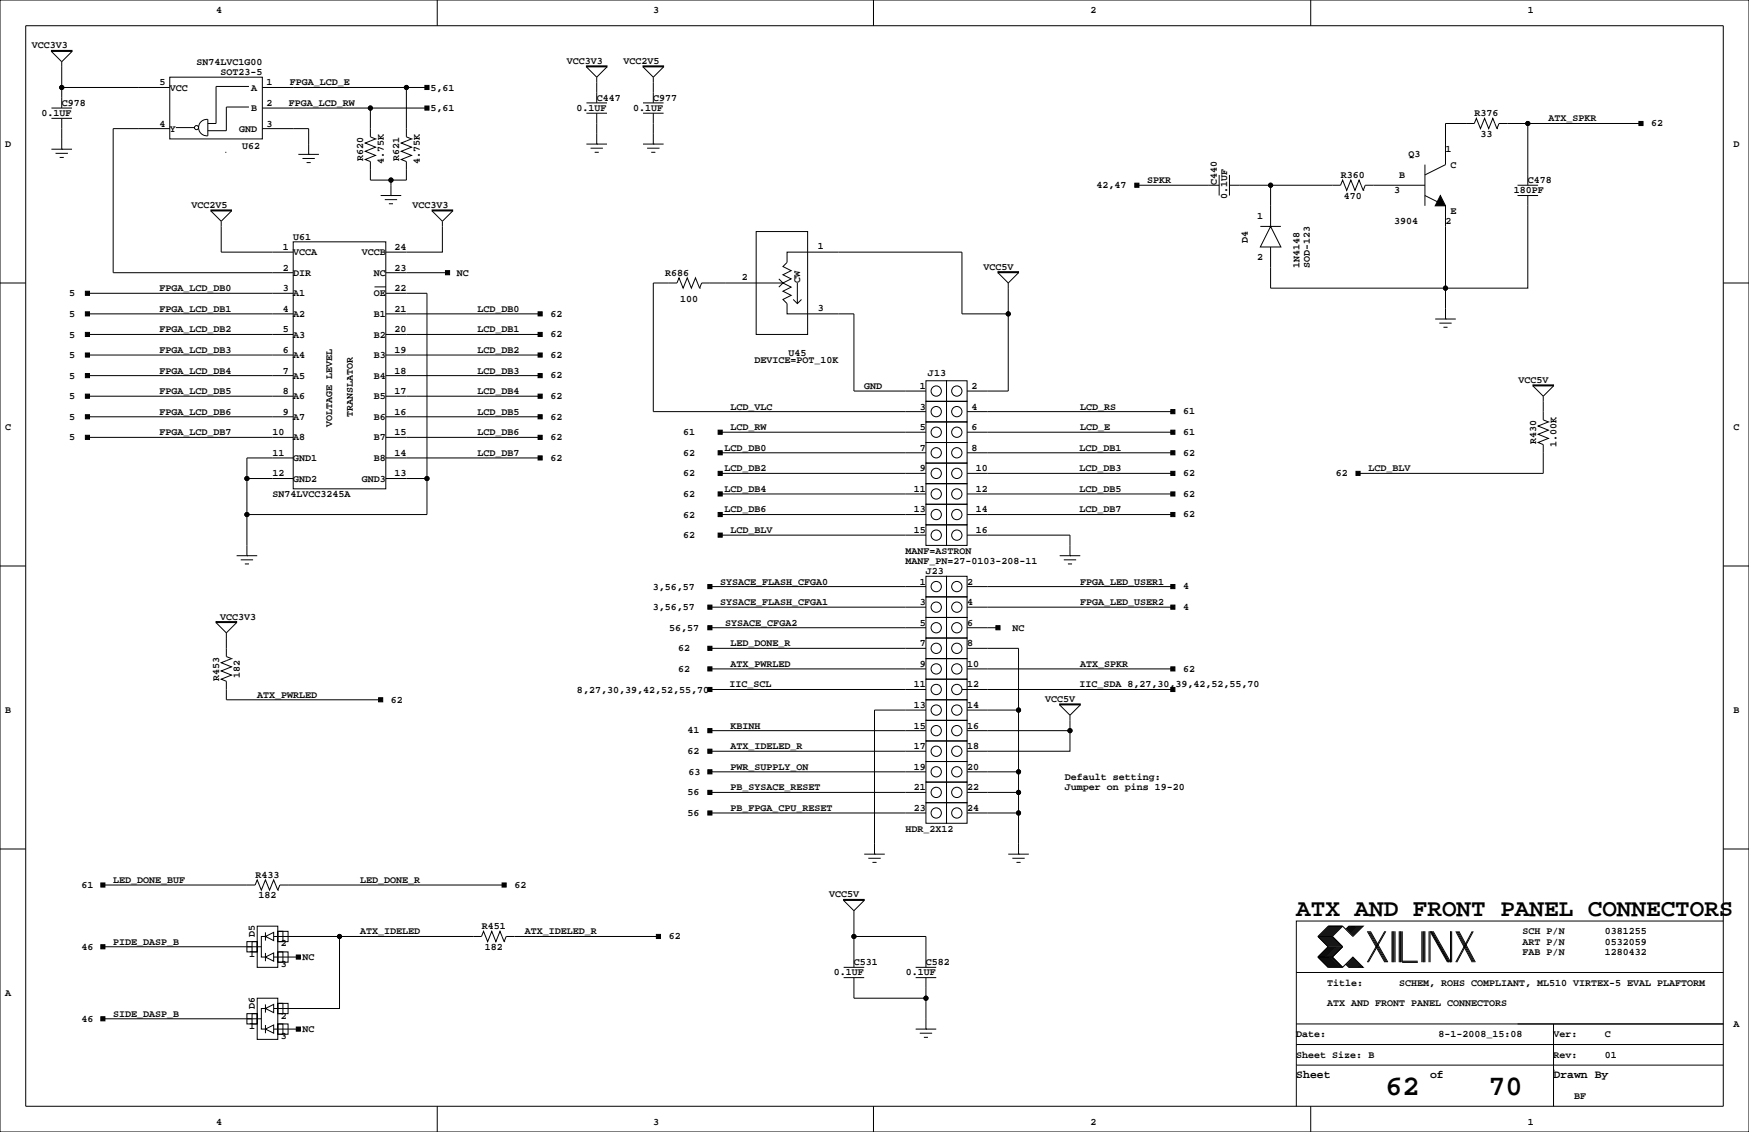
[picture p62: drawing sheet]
<svg xmlns="http://www.w3.org/2000/svg" width="432mm" height="279mm" viewBox="0 0 432 279" stroke-linecap="round" stroke-linejoin="round" font-family="sans-serif">
<defs><g id="words">
<g font-size="7.1">
<text x="342.1" y="270.3">62</text>
<text x="367.5" y="270.3">70</text>
</g>
<text font-size="6" x="320" y="226.1">ATX AND FRONT PANEL CONNECTORS</text>
<g font-size="2.8">
<text x="320" y="266.1">Sheet</text>
<text x="353.1" y="266.1">of</text>
<text x="383.5" y="266.1">Drawn By</text>
</g>
<g font-size="2.5">
<text x="53.3" y="3.3">4</text>
<text x="161.3" y="3.3">3</text>
<text x="269.2" y="3.3">2</text>
<text x="377.2" y="3.3">1</text>
<text x="7.9" y="11.9">VCC3V3</text>
<text x="48.5" y="16">SN74LVC1G00</text>
<text x="140" y="15.8">VCC3V3</text>
<text x="153.9" y="15.8">VCC2V5</text>
<text x="39.4" y="21.1">5</text>
<text x="41.9" y="22.4">VCC</text>
<text x="54.4" y="18.5">SOT23-5</text>
<text x="62" y="22.4">A</text>
<text x="65.8" y="21.1">1</text>
<text x="71.5" y="21.1">FPGA_LCD_E</text>
<text x="106.3" y="22.4">5,61</text>
<text x="10.3" y="28.6">0.1UF</text>
<text x="15.2" y="26.1">C978</text>
<text x="62" y="27.4">B</text>
<text x="65.8" y="26.2">2</text>
<text x="71.3" y="26.2">FPGA_LCD_RW</text>
<text x="106.3" y="27.4">5,61</text>
<text x="142.3" y="27.4">0.1UF</text>
<text x="147.3" y="24.8">C447</text>
<text x="156.3" y="27.4">0.1UF</text>
<text x="161.3" y="24.8">C977</text>
<text x="364.1" y="28.7">R376</text>
<text x="382.3" y="30">ATX_SPKR</text>
<text x="39.4" y="31.2">4</text>
<text x="41.9" y="32.5">Y</text>
<text x="59.1" y="32.5">GND</text>
<text x="65.8" y="31.2">3</text>
<text x="365.5" y="33.8">33</text>
<text x="407.7" y="31.2">62</text>
<text x="1.3" y="36.3">D</text>
<text x="59.8" y="36.8">U62</text>
<text x="89.7" y="39.8" transform="rotate(-90 89.7 39.8)">R620</text>
<text x="94.7" y="40.5" transform="rotate(-90 94.7 40.5)">4.75K</text>
<text x="98.6" y="39.8" transform="rotate(-90 98.6 39.8)">R621</text>
<text x="103.6" y="40.5" transform="rotate(-90 103.6 40.5)">4.75K</text>
<text x="347.8" y="38.8">Q3</text>
<text x="356.9" y="37.6">1</text>
<text x="358.1" y="41.4">C</text>
<text x="428" y="36.3">D</text>
<text x="270.7" y="46.4">42,47</text>
<text x="283.2" y="45.2">SPKR</text>
<text x="300.4" y="45.7" transform="rotate(-90 300.4 45.7)">C440</text>
<text x="331" y="43.9">R360</text>
<text x="344.2" y="47.8">3</text>
<text x="345.4" y="43.9">B</text>
<text x="373.7" y="47.7">180PF</text>
<text x="377.2" y="45.1">C478</text>
<text x="47.2" y="51.3">VCC2V5</text>
<text x="101.9" y="51.3">VCC3V3</text>
<text x="303" y="49.2" transform="rotate(-90 303 49.2)">0.1UF</text>
<text x="331.8" y="49">470</text>
<text x="358.1" y="52.8">E</text>
<text x="72.4" y="59.2">U61</text>
<text x="308" y="59.9" transform="rotate(-90 308 59.9)">D4</text>
<text x="310.4" y="54">1</text>
<text x="344.2" y="55.4">3904</text>
<text x="356.9" y="55.4">2</text>
<text x="69.8" y="61.7">1</text>
<text x="72.4" y="63">VCCA</text>
<text x="89.3" y="63">VCCB</text>
<text x="97.4" y="61.7">24</text>
<text x="201.9" y="61.5">1</text>
<text x="310.4" y="64.2">2</text>
<text x="39.4" y="71.9">FPGA_LCD_DB0</text>
<text x="69.8" y="71.9">3</text>
<text x="69.8" y="66.8">2</text>
<text x="72.4" y="68.1">DIR</text>
<text x="92.3" y="68.1">NC</text>
<text x="97.4" y="71.9">22</text>
<text x="97.4" y="66.8">23</text>
<text x="112.8" y="68">NC</text>
<text x="164.3" y="68.1">R686</text>
<text x="183.2" y="69.1">2</text>
<text x="197.5" y="69.8" transform="rotate(-90 197.5 69.8)">CW</text>
<text x="242.8" y="66.6">VCC5V</text>
<text x="320.8" y="66" transform="rotate(-90 320.8 66)">1N4148</text>
<text x="323.3" y="66" transform="rotate(-90 323.3 66)">SOD-123</text>
<text x="17" y="73.2">5</text>
<text x="39.4" y="77">FPGA_LCD_DB1</text>
<text x="69.8" y="77">4</text>
<text x="72.4" y="73.2">A1</text>
<text x="92.3" y="73.2">OE</text>
<text x="97.4" y="77">21</text>
<text x="117.9" y="77">LCD_DB0</text>
<text x="168" y="74.4">100</text>
<text x="201.9" y="76.7">3</text>
<text x="17" y="78.2">5</text>
<text x="17" y="83.3">5</text>
<text x="39.4" y="82">FPGA_LCD_DB2</text>
<text x="69.8" y="82">5</text>
<text x="72.4" y="83.3">A3</text>
<text x="72.4" y="78.2">A2</text>
<text x="92.3" y="83.3">B2</text>
<text x="92.3" y="78.2">B1</text>
<text x="97.4" y="82">20</text>
<text x="117.9" y="82">LCD_DB1</text>
<text x="135.9" y="78.2">62</text>
<text x="135.9" y="83.2">62</text>
<text x="17" y="88.4">5</text>
<text x="39.4" y="87.1">FPGA_LCD_DB3</text>
<text x="69.8" y="87.1">6</text>
<text x="72.4" y="88.4">A4</text>
<text x="92.3" y="88.4">B3</text>
<text x="97.4" y="87.1">19</text>
<text x="117.9" y="87.1">LCD_DB2</text>
<text x="135.9" y="88.3">62</text>
<text x="186.3" y="89.7">DEVICE=POT_10K</text>
<text x="194.7" y="87.9">U45</text>
<text x="17" y="93.5">5</text>
<text x="39.4" y="92.2">FPGA_LCD_DB4</text>
<text x="69.8" y="92.2">7</text>
<text x="72.4" y="93.5">A5</text>
<text x="92.3" y="93.5">B4</text>
<text x="97.4" y="92.2">18</text>
<text x="117.9" y="92.2">LCD_DB3</text>
<text x="135.9" y="93.4">62</text>
<text x="229.1" y="92.7">J13</text>
<text x="374.9" y="94.5">VCC5V</text>
<text x="17" y="98.6">5</text>
<text x="39.4" y="97.3">FPGA_LCD_DB5</text>
<text x="69.8" y="97.3">8</text>
<text x="72.4" y="98.6">A6</text>
<text x="92.3" y="98.6">B5</text>
<text x="97.4" y="97.3">17</text>
<text x="117.9" y="97.3">LCD_DB4</text>
<text x="135.9" y="98.5">62</text>
<text x="180.3" y="101.1">LCD_VLC</text>
<text x="213.4" y="96">GND</text>
<text x="227.1" y="96">1</text>
<text x="227.1" y="101.1">3</text>
<text x="239.8" y="96">2</text>
<text x="239.8" y="101.1">4</text>
<text x="266.7" y="101.1">LCD_RS</text>
<text x="1.3" y="106.2">C</text>
<text x="17" y="103.6">5</text>
<text x="39.4" y="102.4">FPGA_LCD_DB6</text>
<text x="39.4" y="107.4">FPGA_LCD_DB7</text>
<text x="67.3" y="107.4">10</text>
<text x="69.8" y="102.4">9</text>
<text x="72.4" y="103.6">A7</text>
<text x="82" y="105.4" transform="rotate(-90 82 105.4)">VOLTAGE LEVEL</text>
<text x="87.1" y="102.9" transform="rotate(-90 87.1 102.9)">TRANSLATOR</text>
<text x="92.3" y="103.6">B6</text>
<text x="97.4" y="107.4">15</text>
<text x="97.4" y="102.4">16</text>
<text x="117.9" y="102.4">LCD_DB5</text>
<text x="117.9" y="107.4">LCD_DB6</text>
<text x="135.9" y="103.6">62</text>
<text x="168.7" y="107.4">61</text>
<text x="180.3" y="106.2">LCD_RW</text>
<text x="227.1" y="106.2">5</text>
<text x="239.8" y="106.2">6</text>
<text x="266.7" y="106.2">LCD_E</text>
<text x="292.1" y="102.3">61</text>
<text x="292.1" y="107.4">61</text>
<text x="428" y="106.2">C</text>
<text x="17" y="108.7">5</text>
<text x="67.3" y="112.5">11</text>
<text x="72.4" y="113.8">GND1</text>
<text x="72.4" y="108.7">A8</text>
<text x="92.3" y="113.8">B8</text>
<text x="92.3" y="108.7">B7</text>
<text x="97.4" y="112.5">14</text>
<text x="117.9" y="112.5">LCD_DB7</text>
<text x="135.9" y="108.6">62</text>
<text x="135.9" y="113.7">62</text>
<text x="168.7" y="112.5">62</text>
<text x="178.9" y="111.3">LCD_DB0</text>
<text x="227.1" y="111.3">7</text>
<text x="239.8" y="111.3">8</text>
<text x="266.5" y="111.3">LCD_DB1</text>
<text x="292.1" y="112.5">62</text>
<text x="379.2" y="109.6" transform="rotate(-90 379.2 109.6)">R430</text>
<text x="384.3" y="110.4" transform="rotate(-90 384.3 110.4)">1.00K</text>
<text x="67.3" y="117.6">12</text>
<text x="72.4" y="118.9">GND2</text>
<text x="89.3" y="118.9">GND3</text>
<text x="97.4" y="117.6">13</text>
<text x="168.7" y="117.6">62</text>
<text x="178.9" y="116.3">LCD_DB2</text>
<text x="227.1" y="116.3">9</text>
<text x="240.9" y="116.3">10</text>
<text x="266.5" y="116.3">LCD_DB3</text>
<text x="292.1" y="117.5">62</text>
<text x="329.8" y="117.5">62</text>
<text x="337.8" y="116.3">LCD_BLV</text>
<text x="67.3" y="122.7">SN74LVCC3245A</text>
<text x="168.7" y="122.7">62</text>
<text x="178.9" y="121.4">LCD_DB4</text>
<text x="225.6" y="121.4">11</text>
<text x="240.9" y="121.4">12</text>
<text x="266.5" y="121.4">LCD_DB5</text>
<text x="292.1" y="122.6">62</text>
<text x="168.7" y="127.8">62</text>
<text x="178.9" y="126.5">LCD_DB6</text>
<text x="180.3" y="131.6">LCD_BLV</text>
<text x="225.6" y="131.6">15</text>
<text x="225.6" y="126.5">13</text>
<text x="240.9" y="126.5">14</text>
<text x="240.9" y="131.6">16</text>
<text x="266.5" y="126.5">LCD_DB7</text>
<text x="292.1" y="127.7">62</text>
<text x="168.7" y="132.8">62</text>
<text x="223.5" y="136.7">MANF=ASTRON</text>
<text x="223.5" y="139.2">MANF_PN=27-0103-208-11</text>
<text x="228.6" y="141.7">J23</text>
<text x="161.2" y="145.5">3,56,57</text>
<text x="177.8" y="144.3">SYSACE_FLASH_CFGA0</text>
<text x="177.8" y="149.4">SYSACE_FLASH_CFGA1</text>
<text x="227.1" y="144.3">1</text>
<text x="227.1" y="149.4">3</text>
<text x="238.8" y="144.3">2</text>
<text x="238.8" y="149.4">4</text>
<text x="266.7" y="144.3">FPGA_LED_USER1</text>
<text x="266.7" y="149.4">FPGA_LED_USER2</text>
<text x="292.1" y="145.5">4</text>
<text x="54.4" y="152.9">VCC3V3</text>
<text x="161.2" y="150.6">3,56,57</text>
<text x="165.2" y="155.7">56,57</text>
<text x="179.1" y="154.4">SYSACE_CFGA2</text>
<text x="227.1" y="154.4">5</text>
<text x="238.8" y="154.4">6</text>
<text x="250" y="155.6">NC</text>
<text x="292.1" y="150.6">4</text>
<text x="167.4" y="160.8">62</text>
<text x="180.3" y="159.5">LED_DONE_R</text>
<text x="227.1" y="159.5">7</text>
<text x="238.8" y="159.5">8</text>
<text x="59.2" y="167.3" transform="rotate(-90 59.2 167.3)">182</text>
<text x="167.4" y="165.9">62</text>
<text x="180.3" y="164.6">ATX_PWRLED</text>
<text x="227.1" y="164.6">9</text>
<text x="238.8" y="164.6">10</text>
<text x="266.7" y="164.6">ATX_SPKR</text>
<text x="292.1" y="165.8">62</text>
<text x="54.1" y="168.1" transform="rotate(-90 54.1 168.1)">R453</text>
<text x="63.5" y="172.2">ATX_PWRLED</text>
<text x="96.5" y="173.4">62</text>
<text x="142.5" y="170.9">8,27,30,39,42,52,55,70</text>
<text x="180.1" y="169.7">IIC_SCL</text>
<text x="225.6" y="169.7">11</text>
<text x="238.8" y="169.7">12</text>
<text x="258.1" y="173.2">VCC5V</text>
<text x="266.5" y="169.7">IIC_SDA 8,27,30,39,42,52,55,70</text>
<text x="1.3" y="176">B</text>
<text x="180.3" y="179.8">KBINH</text>
<text x="225.6" y="174.8">13</text>
<text x="225.6" y="179.8">15</text>
<text x="238.8" y="174.8">14</text>
<text x="238.8" y="179.8">16</text>
<text x="428" y="176">B</text>
<text x="169.8" y="181">41</text>
<text x="180.3" y="184.9">ATX_IDELED_R</text>
<text x="225.6" y="184.9">17</text>
<text x="238.8" y="184.9">18</text>
<text x="169.8" y="186.1">62</text>
<text x="170" y="191.3">63</text>
<text x="180.3" y="190">PWR_SUPPLY_ON</text>
<text x="225.6" y="190">19</text>
<text x="238.8" y="190">20</text>
<text x="169.8" y="196.3">56</text>
<text x="180.3" y="195.1">PB_SYSACE_RESET</text>
<text x="225.6" y="195.1">21</text>
<text x="238.8" y="195.1">22</text>
<text x="262.9" y="192.5">Default setting:</text>
<text x="262.9" y="195.1">Jumper on pins 19-20</text>
<text x="169.8" y="201.4">56</text>
<text x="180.3" y="200.2">PB_FPGA_CPU_RESET</text>
<text x="225.6" y="200.2">23</text>
<text x="238.8" y="200.2">24</text>
<text x="223.5" y="205.2">HDR_2X12</text>
<text x="20.1" y="219.2">61</text>
<text x="27.9" y="217.9">LED_DONE_BUF</text>
<text x="63.1" y="216.7">R433</text>
<text x="63.8" y="221.7">182</text>
<text x="88.9" y="217.9">LED_DONE_R</text>
<text x="127" y="219.1">62</text>
<text x="204.7" y="221.5">VCC5V</text>
<text x="27.9" y="233.2">PIDE_DASP_B</text>
<text x="62.9" y="231.4" transform="rotate(-90 62.9 231.4)">D5</text>
<text x="69.4" y="233.6">2</text>
<text x="88.9" y="230.6">ATX_IDELED</text>
<text x="119" y="229.4">R451</text>
<text x="129.5" y="230.6">ATX_IDELED_R</text>
<text x="165.1" y="231.8">62</text>
<text x="375.9" y="230.6">SCH P/N</text>
<text x="375.9" y="233.2">ART P/N</text>
<text x="396.2" y="230.6">0381255</text>
<text x="396.2" y="233.2">0532059</text>
<text x="20.1" y="234.4">46</text>
<text x="61.5" y="236.2">1</text>
<text x="69.4" y="238.7">3</text>
<text x="74.7" y="236.9">NC</text>
<text x="119.7" y="234.4">182</text>
<text x="210.8" y="238.2">C531</text>
<text x="228.6" y="238.2">C582</text>
<text x="375.9" y="235.7">FAB P/N</text>
<text x="396.2" y="235.7">1280432</text>
<text x="1.3" y="245.9">A</text>
<text x="205.8" y="240.7">0.1UF</text>
<text x="223.6" y="240.7">0.1UF</text>
<text x="327.7" y="243.3">Title:</text>
<text x="345.4" y="243.3">SCHEM, ROHS COMPLIANT, ML510 VIRTEX-5 EVAL PLAFTORM</text>
<text x="27.9" y="251">SIDE_DASP_B</text>
<text x="62.9" y="249.1" transform="rotate(-90 62.9 249.1)">D6</text>
<text x="69.4" y="251.4">2</text>
<text x="327.7" y="248.4">ATX AND FRONT PANEL CONNECTORS</text>
<text x="20.1" y="252.2">46</text>
<text x="61.5" y="253.9">1</text>
<text x="69.4" y="256.5">3</text>
<text x="74.7" y="254.7">NC</text>
<text x="320" y="256">Date:</text>
<text x="355.2" y="256">8-1-2008_15:08</text>
<text x="383.5" y="256">Ver:</text>
<text x="396.2" y="256">C</text>
<text x="428" y="253.5">A</text>
<text x="320" y="261.1">Sheet Size: B</text>
<text x="383.5" y="261.1">Rev:</text>
<text x="396.2" y="261.1">01</text>
<text x="388.6" y="271.3">BF</text>
<text x="53.3" y="277.6">4</text>
<text x="161.3" y="277.6">3</text>
<text x="269.2" y="277.6">2</text>
<text x="377.2" y="277.6">1</text>
</g>
</g></defs>
<g fill="none" stroke="#000" stroke-width=".25">
<path d="M0 0h431.8v279.4h-431.8zM6.3 6.3h419.1v266.7h-419zM12.7 12.4h5.1v.3h-5.1zM12.7 12.7l2.5 2.5M15.2 15.2v6.4M17.8 12.7l-2.6 2.5M41.9 19.1h22.9v15.2h-22.9zM107.9 0v6.3M144.8 16.3h5.1v.2h-5.1zM144.8 16.5l2.5 2.6M147.3 19v6.4M149.9 16.5l-2.6 2.5"/>
<path d="M158.7 16.3h5.1v.2h-5.1zM158.8 16.5l2.5 2.6M161.3 19v6.4M163.8 16.5l-2.5 2.5M215.6 0v6.3M323.6 0v6.3M12.7 29.2h5.1M12.7 36.8h5.1M12.7 26.7h5.1M13.7 37.8h3.1M14.7 38.9h1M15.2 36.8h.1"/>
<path d="M15.2 29.2v7.6M41.9 21.6h-26.7v5.1M41.9 31.8l-14-.1v35.6h44.5M43.4 31.5h4.6M51.3 29.5v4a2.03 2.03 0 0 1-2.3-2 2.03 2.03 0 0 1 2.3-2M55.6 37.6h.3M61.5 26.4h-5.6v5.9h-4.6M61.5 21.3h-8.2v9.2h-2M64.8 21.6h40.6M64.8 26.7h40.6M64.8 31.8h11.4v6.3M73.7 38.1h5"/>
<path d="M74.7 39.1h3M76.2 38.1h.1M91.4 26.7v7.1l1.3 .5M92.7 34.3l-2.5 1 2.5 1-2.5 1 2.5 1.1-2.5 1 1.2 .5v4.5h8.9v-4.5l-1.2-.5 2.5-1-2.5-1.1 2.5-1-2.5-1 2.5-1M92.7 34.3h.1M100.3 21.6v12.2l1.3 .5M101.6 34.3h.1M144.8 25.4h5.1M144.8 27.9h5.1M144.8 35.6h5.1M145.8 36.6h3M146.8 37.6h1"/>
<path d="M147.3 35.6h.1M147.3 27.9v7.7M158.7 25.4h5.1M158.7 27.9h5.1M158.7 35.6h5.1M159.8 36.6h3M160.8 37.6h1M161.3 35.6h.1M161.3 27.9v7.7M369.6 31.8h.1M369.6 31.8l-1-2.6-1.1 2.6-1-2.6-1 2.6-1-2.6-.5 1.3h-7.1v10.1l-5.1 2.6M377.2 30.5v15.2"/>
<path d="M405.1 30.5h-35l-.5 1.3M52.1 52.1l2.5 2.5M52.1 51.8h5v.3h-5zM54.6 54.6v7.6h17.8M57.1 52.1l-2.5 2.5M72.4 59.7h22.8v61h-22.8zM75.7 40.1h1M94 48.3h5.1M95 49.3h3M96 50.3h1M96.5 48.3h.1M96.5 44.4v3.9"/>
<path d="M106.7 51.8h5.1v.3h-5.1zM106.7 52.1l2.5 2.5M109.2 54.6v7.6h-14M111.8 52.1l-2.6 2.5M186.7 57.2h12.7v25.3h-12.7zM280.7 45.7h20.3M301 43.2v5.1M303.5 45.7h27.5l.5-1.3 1 2.6 1-2.6 1 2.6 1-2.6 1 2.6M303.5 43.2v5.1M311.1 55.9h2.6l-2.6 5.1h5.1l-2.5-5.1h2.5M313.7 45.7v10.2M336.5 47h.1"/>
<path d="M351.8 45.7h-14.7l-.5 1.3M351.8 48.3l5.1 2.5v20.3h-43.2v-10.1M351.8 40.6v10.2M374.6 48.3h5.1M374.7 45.7h5M377.2 48.3v22.8h-20.3v7.6M0 69.8h6.3M21.6 77.5h50.8M21.6 72.4h50.8M92.5 70.8h2.8M95.2 67.3h15.3M95.2 77.5h38.1"/>
<path d="M95.2 72.4h10.2v54.6h-44.4M172.7 71.1h.1M172.7 71.1l-1-2.5-1 2.5-1-2.5-1 2.5-1.1-2.5-.5 1.2h-5.8v31.8h67.3M192.3 68.8l1 1.1-1 1M193.3 69.8h-20.1l-.5 1.3M195.8 73.9l1 1 1.1-1M196.8 69.8v5.1M246.4 67.3l2.5 2.5M246.4 67.1h5.1v.2h-5.1zM248.9 69.8v26.7h-10.1M248.9 77.5h-11.4v-15.3h-43.2v2.6l-1 1 2 1-2 1 2 1-2 1.1 2 1-2 1 2 1-2 1 1 1v2.6h16.5v19h17.8M251.5 67.3l-2.6 2.5"/>
<path d="M354.3 78.7h5.1M355.3 79.8h3.1M356.9 78.7h.1M425.4 69.8h6.4M21.6 97.8h50.8M21.6 92.7h50.8M21.6 82.5h50.8M21.6 87.6h50.8M95.2 97.8h38.1M95.2 92.7h38.1M95.2 82.5h38.1M95.2 87.6h38.1"/>
<path d="M228.6 99.1h5.1v5h-5.1zM228.6 94h5.1v5.1h-5.1zM233.7 99.1h5.1v5h-5.1zM233.7 94h5.1v5.1h-5.1zM356.4 80.8h1M378.5 95.3l2.5 2.5M378.5 95h5v.2h-5zM381 97.8v5.8l1.3 .5M383.5 95.2l-2.5 2.6M21.6 107.9h50.8M21.6 102.9h50.8M61 118.1h11.4"/>
<path d="M72.4 113h-11.4v24.2M95.2 107.9h38.1M95.2 102.9h38.1M95.2 113h38.1M95.2 118.1h10.2M177.8 106.7h50.8M177.8 111.8h50.8M177.8 116.8h50.8M228.6 109.2h5.1v5.1h-5.1zM228.6 114.3h5.1v5.1h-5.1zM228.6 119.4h5.1v5.1h-5.1zM228.6 104.1h5.1v5.1h-5.1z"/>
<path d="M233.7 114.3h5.1v5.1h-5.1zM233.7 119.4h5.1v5.1h-5.1zM233.7 104.1h5.1v5.1h-5.1zM233.7 109.2h5.1v5.1h-5.1zM238.8 106.7h50.8M238.8 101.6h50.8M238.8 111.8h50.8M238.8 116.8h50.8M382.3 104.1h.1M382.3 104.1l-2.6 1.1 2.6 1-2.6 1 2.6 1-2.6 1 1.3 .5v7.1h-45.7M0 139.7h6.3M58.4 137.2h5.1"/>
<path d="M59.4 138.2h3.1M60.5 139.2h1M61 137.2h.1M177.8 121.9h50.8M177.8 127h50.8M177.8 132.1h50.8M228.6 124.5h5.1v5h-5.1zM228.6 129.5h5.1v5.1h-5.1zM233.7 124.5h5.1v5h-5.1zM233.7 129.5h5.1v5.1h-5.1zM238.8 132.1h25.4v5.1M238.8 121.9h50.8"/>
<path d="M238.8 127h50.8M261.6 137.2h5.1M262.6 138.2h3.1M263.7 139.2h1M264.2 137.2h.1M425.4 139.7h6.4M53.3 153.4h5.1v.3h-5.1zM53.3 153.7l2.6 2.5M55.9 156.2v5.9l1.2 .5M58.4 153.7l-2.5 2.5M175.3 149.9h53.3M175.3 144.8h53.3"/>
<path d="M175.3 154.9h53.3M228.6 157.5h5.1v5.1h-5.1zM228.6 152.4h5.1v5.1h-5.1zM228.6 147.3h5.1v5.1h-5.1zM228.6 142.2h5.1v5.1h-5.1zM233.7 157.5h5.1v5.1h-5.1zM233.7 152.4h5.1v5.1h-5.1zM233.7 147.3h5.1v5.1h-5.1zM233.7 142.2h5.1v5.1h-5.1zM238.8 149.9h50.8M238.8 144.8h50.8M238.8 154.9h7.6"/>
<path d="M57.1 162.6h.1M57.1 162.6l-2.5 1 2.5 1-2.5 1 2.5 1-2.5 1 1.3 .5v4.6h38.1M175.3 160h53.3M175.3 165.1h53.3M175.3 170.2h53.3M228.6 175.3h-12.7v35.5M228.6 170.2h.1M228.6 162.6h5.1v5h-5.1zM228.6 167.6h5.1v5.1h-5.1zM228.6 172.7h5.1v5.1h-5.1zM228.6 177.8h5.1v5.1h-5.1zM233.7 162.6h5.1v5h-5.1z"/>
<path d="M233.7 167.6h5.1v5.1h-5.1zM233.7 172.7h5.1v5.1h-5.1zM233.7 177.8h5.1v5.1h-5.1zM237.5 170.2h52.1M238.8 160h12.7v50.8M238.8 175.3h12.7M238.8 165.1h50.8M261.6 173.7h5.1v.3h-5.1zM261.6 174l2.6 2.5M264.2 176.5v8.9h-25.4M266.7 174l-2.5 2.5M175.3 190.5h53.3"/>
<path d="M175.3 195.6h53.3M175.3 180.3h53.3M175.3 185.4h53.3M228.6 182.9h5.1v5.1h-5.1zM228.6 188h5.1v5h-5.1zM228.6 193h5.1v5.1h-5.1zM228.6 198.1h5.1v5.1h-5.1zM233.7 182.9h5.1v5.1h-5.1zM233.7 193h5.1v5.1h-5.1zM233.7 198.1h5.1v5.1h-5.1zM233.7 188h5.1v5h-5.1zM238.8 190.5h12.7"/>
<path d="M238.8 195.6h12.7M238.8 180.3h25.4M0 209.5h6.3M25.4 218.4h37.6l.5-1.2 1 2.5 1-2.5 1 2.5 1.1-2.5 1 2.5M68.6 219.7h.1M124.5 218.4h-55.4l-.5 1.3M175.3 200.7h53.3M213.4 210.8h5M214.4 211.8h3M215.4 212.9h1M215.9 210.8h.1M238.8 200.7h12.7"/>
<path d="M248.9 210.8h5.1M249.9 211.8h3.1M251 212.9h1M251.5 210.8h.1M425.4 209.5h6.4M25.4 233.7h39.1M61 232.4h2.5v2.5h-2.5zM62.2 232.4h1.3v2.5h-1.3zM63.5 228.6h5.1v10.2h-5.1zM65.5 231.1h-1v5.1h1M65.5 235.2v1l2.1-1v2l-2.1-1v1M65.5 230.1v1l2.1-1v2.1l-2.1-1.1v1.1"/>
<path d="M67.6 231.1h51.3l.5-1.2 1 2.5 1-2.5 1 2.5 1-2.5 1.1 2.5M67.6 236.2h6.1M68.6 234.9h1.2v2.6h-1.2zM68.6 234.9h2.5v2.6h-2.5zM68.6 229.9h2.5v2.5h-2.5zM68.6 229.9h1.2v2.5h-1.2zM83.8 231.1v17.8h-16.2M124.5 232.4h.1M162.6 231.1h-37.6l-.5 1.3M208.3 222.2l2.5 2.6M208.3 238.8h5.1M208.3 222h5.1v.2h-5.1z"/>
<path d="M210.8 224.8v14M210.8 231.1h17.8v7.7M213.4 222.2l-2.6 2.6M226.1 238.8h5M325.4 231.1h3.5M325.4 236.2h3.5M325.4 236.2l2.5 2.6h3.6M325.4 231.1l2.5 2.6-2.5 2.5M328.2 228.6l-2.6 2.5 2.6 2.6-2.6 2.5 2.6 2.6M328.4 228.6l-2.5 2.5 2.5 2.6-2.5 2.5 2.5 2.6M328.7 228.6l-2.6 2.5 2.6 2.6-2.6 2.5 2.6 2.6M328.9 231.1l2.6 2.6-2.6 2.5"/>
<path d="M328.9 236.2l2.6 2.6M328.9 228.6l-2.5 2.5 2.5 2.6-2.5 2.5 2.5 2.6M329.2 228.6l-2.6 2.5 2.6 2.6-2.6 2.5 2.6 2.6M329.4 228.6l-2.5 2.5 2.5 2.6-2.5 2.5 2.5 2.6M329.7 228.6l-2.5 2.5 2.5 2.6-2.5 2.5 2.5 2.6M329.9 228.6l-2.5 2.5 2.5 2.6-2.5 2.5 2.5 2.6M330.2 228.6l-2.5 2.5 2.5 2.6-2.5 2.5 2.5 2.6M330.5 228.6l-2.6 2.5 2.6 2.6-2.6 2.5 2.6 2.6M330.7 228.6l-2.5 2.5 2.5 2.6-2.5 2.5 2.5 2.6M331 228.6l-2.6 2.5 2.6 2.6-2.6 2.5 2.6 2.6M331.2 228.6l-2.5 2.5 2.5 2.6-2.5 2.5 2.5 2.6M331.5 228.6l2.5 2.5 2.6-2.5h-3.6l-.8 .8"/>
<path d="M331.5 228.6h-3.6l-2.5 2.5M331.5 228.6l-2.6 2.5M332.2 238l.8 .8h3.6l-2.6-2.6-2.5 2.6M332.5 237.7l1 1.1M332.5 238l.7 .8M332.7 237.5l1.3 1.3M332.7 237.7l1.1 1.1M333 237.2l1.5 1.6M333 237.5l1.3 1.3M333.2 228.6l-.7 .8M333.2 237l1.8 1.8M333.2 237.2l1.6 1.6"/>
<path d="M333.5 228.6l-1 1M333.5 236.7l2 2.1M333.5 237l1.8 1.8M333.8 228.6l-1.1 1M333.8 236.5l2.2 2.3M333.8 236.7l2 2.1M334 228.6l-1.3 1.3M334 236.5l2.3 2.3M334.3 228.6l-1.3 1.3M334.5 228.6l-1.5 1.5M334.8 228.6l-1.6 1.5M335 228.6l-1.8 1.8"/>
<path d="M335.3 228.6l-1.8 1.8M335.5 228.6l-2 2M335.8 228.6l-2 2M336 228.6l-2.2 2.3M336.3 228.6l-2.3 2.3M337.6 229.9l4.3 7.6M337.8 229.9l4.3 7.6M338.1 229.9l4.3 7.6M338.3 229.9l4.3 7.6M341.9 229.9l-4.3 7.6M342.1 229.9l-4.3 7.6M343.7 229.9v7.6"/>
<path d="M343.9 229.9v7.6M344.2 229.9v7.6M344.4 229.9v7.6M345.4 229.9v7.6M345.7 229.9v7.6M345.9 229.9v7.6M346.2 237.2h3.8M346.2 229.9v7.6h3.8M351 229.9v7.6M351.3 229.9v7.6M351.5 229.9v7.6M351.8 229.9v7.6"/>
<path d="M352.8 229.9v7.6M353.1 237.5v-7.6l4.3 7.6M353.3 229.9l4.3 7.6M353.6 229.9l4.3 7.6M353.8 229.9l4.3 7.6v-7.6M358.4 229.9v7.6M359.4 229.9l4.1 7.6M359.7 229.9l4 7.6M359.9 229.9l4.1 7.6M360.2 229.9l4 7.6M363.5 229.9l-4.1 7.6M363.7 229.9l-4 7.6"/>
<path d="M425.4 227.3h-105.4v35.6M25.4 251.5h39.1M61 250.2h2.5v2.5h-2.5zM62.2 250.2h1.3v2.5h-1.3zM63.5 246.4h5.1v10.1h-5.1zM65.5 248.9h-1v5.1h1M65.5 253v1l2.1-1v2l-2.1-1v1M65.5 247.9v1l2.1-1v2l-2.1-1v1M67.6 254h6.1M68.6 252.7h1.2v2.6h-1.2zM68.6 252.7h2.5v2.6h-2.5zM68.6 247.6h2.5v2.6h-2.5z"/>
<path d="M68.6 247.6h1.2v2.6h-1.2zM208.3 241.3h5.1M210.8 241.3v5.1h17.8M226.1 241.3h5M226.1 254h5M227.1 255h3M228.1 256h1M228.6 254h.1M228.6 241.3v12.7M320 257.8h105.4M320 252.7h105.4M320 240h105.4"/>
<path d="M383.5 252.7v20.3M107.9 273v6.4M215.6 273v6.4M320 262.9v10.1M320 262.9h105.4M323.6 273v6.4M383.5 264.2h.1"/>
<circle cx="15.2" cy="21.6" r=".51"/>
<circle cx="48.5" cy="31.5" r=".51"/>
<circle cx="91.4" cy="26.7" r=".51"/>
<circle cx="100.3" cy="21.6" r=".51"/>
<circle cx="377.2" cy="30.5" r=".51"/>
<circle cx="96.5" cy="44.4" r=".51"/>
<circle cx="313.7" cy="45.7" r=".51"/>
<circle cx="248.9" cy="77.5" r=".51"/>
<circle cx="356.9" cy="71.1" r=".51"/>
<circle cx="231.1" cy="96.5" r="1.27"/>
<circle cx="236.2" cy="96.5" r="1.27"/>
<circle cx="61" cy="118.1" r=".51"/>
<circle cx="105.4" cy="118.1" r=".51"/>
<circle cx="231.1" cy="106.7" r="1.27"/>
<circle cx="231.1" cy="101.6" r="1.27"/>
<circle cx="231.1" cy="111.8" r="1.27"/>
<circle cx="231.1" cy="116.8" r="1.27"/>
<circle cx="236.2" cy="116.8" r="1.27"/>
<circle cx="236.2" cy="106.7" r="1.27"/>
<circle cx="236.2" cy="111.8" r="1.27"/>
<circle cx="236.2" cy="101.6" r="1.27"/>
<circle cx="61" cy="127" r=".51"/>
<circle cx="231.1" cy="132.1" r="1.27"/>
<circle cx="231.1" cy="121.9" r="1.27"/>
<circle cx="231.1" cy="127" r="1.27"/>
<circle cx="236.2" cy="121.9" r="1.27"/>
<circle cx="236.2" cy="127" r="1.27"/>
<circle cx="236.2" cy="132.1" r="1.27"/>
<circle cx="231.1" cy="149.9" r="1.27"/>
<circle cx="231.1" cy="154.9" r="1.27"/>
<circle cx="231.1" cy="144.8" r="1.27"/>
<circle cx="236.2" cy="149.9" r="1.27"/>
<circle cx="236.2" cy="154.9" r="1.27"/>
<circle cx="236.2" cy="144.8" r="1.27"/>
<circle cx="231.1" cy="160" r="1.27"/>
<circle cx="231.1" cy="165.1" r="1.27"/>
<circle cx="231.1" cy="170.2" r="1.27"/>
<circle cx="231.1" cy="175.3" r="1.27"/>
<circle cx="236.2" cy="165.1" r="1.27"/>
<circle cx="236.2" cy="170.2" r="1.27"/>
<circle cx="236.2" cy="160" r="1.27"/>
<circle cx="236.2" cy="175.3" r="1.27"/>
<circle cx="251.5" cy="175.3" r=".51"/>
<circle cx="231.1" cy="195.6" r="1.27"/>
<circle cx="231.1" cy="190.5" r="1.27"/>
<circle cx="231.1" cy="185.4" r="1.27"/>
<circle cx="231.1" cy="180.3" r="1.27"/>
<circle cx="236.2" cy="195.6" r="1.27"/>
<circle cx="236.2" cy="185.4" r="1.27"/>
<circle cx="236.2" cy="190.5" r="1.27"/>
<circle cx="236.2" cy="180.3" r="1.27"/>
<circle cx="251.5" cy="195.6" r=".51"/>
<circle cx="251.5" cy="190.5" r=".51"/>
<circle cx="264.2" cy="180.3" r=".51"/>
<circle cx="231.1" cy="200.7" r="1.27"/>
<circle cx="236.2" cy="200.7" r="1.27"/>
<circle cx="251.5" cy="200.7" r=".51"/>
<circle cx="83.8" cy="231.1" r=".51"/>
<circle cx="210.8" cy="231.1" r=".51"/>
<circle cx="228.6" cy="246.4" r=".51"/>
</g>
<g fill="#000" stroke="#000" stroke-width=".25">
<path d="M104.9 21.1h1v1h-1z" fill-rule="evenodd"/>
<path d="M104.9 26.2h1v1h-1z" fill-rule="evenodd"/>
<path d="M404.6 30h1v1h-1z" fill-rule="evenodd"/>
<path d="M280.2 45.2h1v1h-1z" fill-rule="evenodd"/>
<path d="M355.6 48.3l1.3 2.5h-2.6z" fill-rule="evenodd"/>
<path d="M21.1 77h1v1h-1z" fill-rule="evenodd"/>
<path d="M21.1 71.9h1v1h-1z" fill-rule="evenodd"/>
<path d="M110 66.8h1v1h-1z" fill-rule="evenodd"/>
<path d="M132.8 77h1.1v1h-1.1z" fill-rule="evenodd"/>
<path d="M21.1 97.3h1v1h-1z" fill-rule="evenodd"/>
<path d="M21.1 92.2h1v1h-1z" fill-rule="evenodd"/>
<path d="M21.1 82h1v1.1h-1z" fill-rule="evenodd"/>
<path d="M21.1 87.1h1v1h-1z" fill-rule="evenodd"/>
<path d="M132.8 97.3h1.1v1h-1.1z" fill-rule="evenodd"/>
<path d="M132.8 92.2h1.1v1h-1.1z" fill-rule="evenodd"/>
<path d="M132.8 87.1h1.1v1h-1.1z" fill-rule="evenodd"/>
<path d="M132.8 82h1.1v1.1h-1.1z" fill-rule="evenodd"/>
<path d="M21.1 107.4h1v1.1h-1z" fill-rule="evenodd"/>
<path d="M21.1 102.4h1v1h-1z" fill-rule="evenodd"/>
<path d="M132.8 112.5h1.1v1h-1.1z" fill-rule="evenodd"/>
<path d="M132.8 107.4h1.1v1.1h-1.1z" fill-rule="evenodd"/>
<path d="M132.8 102.4h1.1v1h-1.1z" fill-rule="evenodd"/>
<path d="M177.3 106.2h1v1h-1z" fill-rule="evenodd"/>
<path d="M177.3 111.3h1v1h-1z" fill-rule="evenodd"/>
<path d="M177.3 116.3h1v1h-1z" fill-rule="evenodd"/>
<path d="M289.1 106.2h1v1h-1z" fill-rule="evenodd"/>
<path d="M289.1 101.1h1v1h-1z" fill-rule="evenodd"/>
<path d="M289.1 111.3h1v1h-1z" fill-rule="evenodd"/>
<path d="M289.1 116.3h1v1h-1z" fill-rule="evenodd"/>
<path d="M334.8 116.3h1v1h-1z" fill-rule="evenodd"/>
<path d="M177.3 121.4h1v1h-1z" fill-rule="evenodd"/>
<path d="M177.3 126.5h1v1h-1z" fill-rule="evenodd"/>
<path d="M177.3 131.6h1v1h-1z" fill-rule="evenodd"/>
<path d="M289.1 126.5h1v1h-1z" fill-rule="evenodd"/>
<path d="M289.1 121.4h1v1h-1z" fill-rule="evenodd"/>
<path d="M174.8 149.4h1v1h-1z" fill-rule="evenodd"/>
<path d="M174.8 144.3h1v1h-1z" fill-rule="evenodd"/>
<path d="M174.8 154.4h1v1h-1z" fill-rule="evenodd"/>
<path d="M245.9 154.4h1v1h-1z" fill-rule="evenodd"/>
<path d="M289.1 149.4h1v1h-1z" fill-rule="evenodd"/>
<path d="M289.1 144.3h1v1h-1z" fill-rule="evenodd"/>
<path d="M93.5 172.2h1v1h-1z" fill-rule="evenodd"/>
<path d="M174.8 164.6h1v1h-1z" fill-rule="evenodd"/>
<path d="M174.8 159.5h1v1h-1z" fill-rule="evenodd"/>
<path d="M174.8 169.7h1v1h-1z" fill-rule="evenodd"/>
<path d="M289.1 164.6h1v1h-1z" fill-rule="evenodd"/>
<path d="M289.1 169.7h1v1h-1z" fill-rule="evenodd"/>
<path d="M174.8 179.8h1v1h-1z" fill-rule="evenodd"/>
<path d="M174.8 195.1h1v1h-1z" fill-rule="evenodd"/>
<path d="M174.8 184.9h1v1h-1z" fill-rule="evenodd"/>
<path d="M174.8 190h1v1h-1z" fill-rule="evenodd"/>
<path d="M24.9 217.9h1v1h-1z" fill-rule="evenodd"/>
<path d="M124 217.9h1v1h-1z" fill-rule="evenodd"/>
<path d="M174.8 200.2h1v1h-1z" fill-rule="evenodd"/>
<path d="M24.9 233.2h1v1h-1z" fill-rule="evenodd"/>
<path d="M73.2 235.7h1v1h-1z" fill-rule="evenodd"/>
<path d="M162.1 230.6h1v1h-1z" fill-rule="evenodd"/>
<path d="M24.9 251h1v1h-1z" fill-rule="evenodd"/>
<path d="M73.2 253.5h1v1h-1z" fill-rule="evenodd"/>
<circle cx="15.2" cy="21.6" r=".51"/>
<circle cx="91.4" cy="26.7" r=".51"/>
<circle cx="100.3" cy="21.6" r=".51"/>
<circle cx="377.2" cy="30.5" r=".51"/>
<circle cx="96.5" cy="44.4" r=".51"/>
<circle cx="313.7" cy="45.7" r=".51"/>
<circle cx="248.9" cy="77.5" r=".51"/>
<circle cx="356.9" cy="71.1" r=".51"/>
<circle cx="61" cy="118.1" r=".51"/>
<circle cx="105.4" cy="118.1" r=".51"/>
<circle cx="61" cy="127" r=".51"/>
<circle cx="251.5" cy="175.3" r=".51"/>
<circle cx="251.5" cy="195.6" r=".51"/>
<circle cx="251.5" cy="190.5" r=".51"/>
<circle cx="264.2" cy="180.3" r=".51"/>
<circle cx="251.5" cy="200.7" r=".51"/>
<circle cx="83.8" cy="231.1" r=".51"/>
<circle cx="210.8" cy="231.1" r=".51"/>
<circle cx="228.6" cy="246.4" r=".51"/>
</g>
<use href="#words"/>
</svg>
